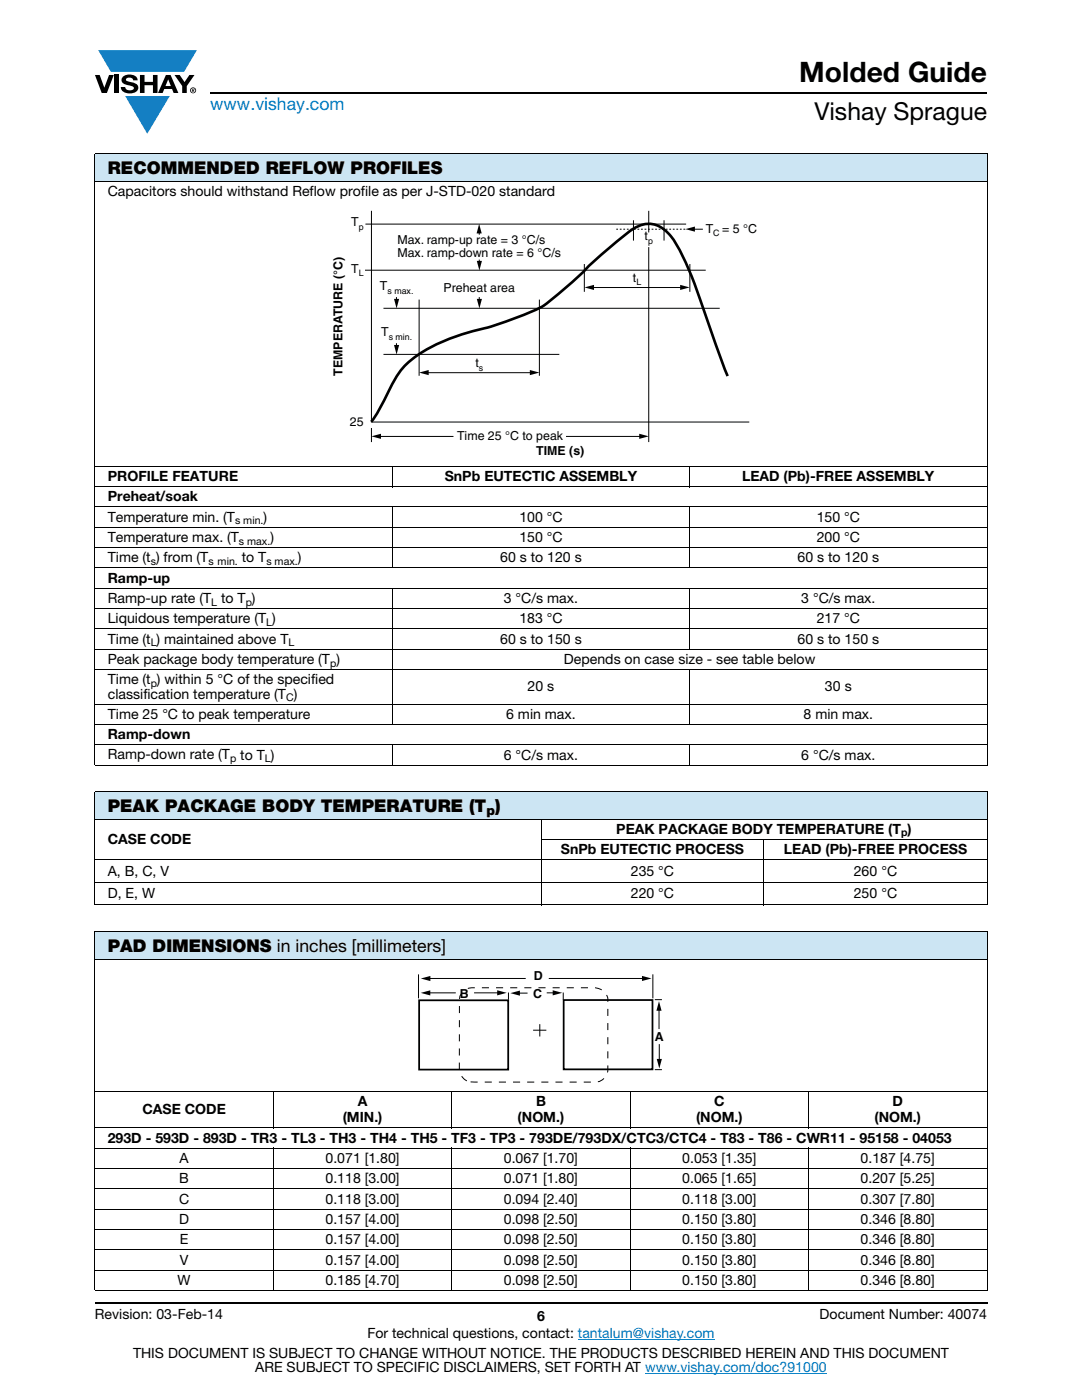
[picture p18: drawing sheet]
<svg xmlns="http://www.w3.org/2000/svg" width="216mm" height="279mm" viewBox="0 0 216 279" stroke-linecap="round" stroke-linejoin="round" font-family="sans-serif">
<defs><g id="words">
<text font-size="5.6" x="159.5" y="16.4">Molded Guide</text>
<text font-size="4.9" x="162.5" y="24">Vishay Sprague</text>
<text font-size="3.5" fill="#007ec4" x="42" y="21.9">www.vishay.com</text>
<g font-size="3.5">
<text x="21.5" y="34.8">RECOMMENDED REFLOW PROFILES</text>
<text x="21.5" y="162.1">PEAK PACKAGE BODY TEMPERATURE (T )</text>
<text x="21.5" y="190">PAD DIMENSIONS in inches [millimeters]</text>
</g>
<g font-size="2.8">
<text x="21.5" y="39.1">Capacitors should withstand Reflow profile as per J-STD-020 standard</text>
<text x="21.5" y="96">PROFILE FEATURE</text>
<text x="21.5" y="100.1">Preheat/soak</text>
<text x="88.8" y="96">SnPb EUTECTIC ASSEMBLY</text>
<text x="148.1" y="96">LEAD (Pb)-FREE ASSEMBLY</text>
<text x="21.5" y="104.1">Temperature min. (T</text>
<text x="52.6" y="104.1">)</text>
<text x="103.6" y="104.1">100 °C</text>
<text x="163" y="104.1">150 °C</text>
<text x="21.5" y="108.2">Temperature max. (T</text>
<text x="21.5" y="112.2">Time (t ) from (T</text>
<text x="48.2" y="112.2">to T</text>
<text x="54" y="108.2">)</text>
<text x="59.4" y="112.2">)</text>
<text x="99.8" y="112.2">60 s to 120 s</text>
<text x="103.6" y="108.2">150 °C</text>
<text x="159.1" y="112.2">60 s to 120 s</text>
<text x="163" y="108.2">200 °C</text>
<text x="21.5" y="116.3">Ramp-up</text>
<text x="21.5" y="120.4">Ramp-up rate (T to T )</text>
<text x="21.5" y="124.4">Liquidous temperature (T )</text>
<text x="100.5" y="120.4">3 °C/s max.</text>
<text x="103.6" y="124.4">183 °C</text>
<text x="159.9" y="120.4">3 °C/s max.</text>
<text x="163" y="124.4">217 °C</text>
<text x="21.5" y="128.5">Time (t ) maintained above T</text>
<text x="99.8" y="128.5">60 s to 150 s</text>
<text x="159.1" y="128.5">60 s to 150 s</text>
<text x="21.5" y="136.6">Time (t ) within 5 °C of the specified</text>
<text x="21.5" y="132.5">Peak package body temperature (T )</text>
<text x="105.3" y="138">20 s</text>
<text x="112.5" y="132.5">Depends on case size - see table below</text>
<text x="164.6" y="138">30 s</text>
<text x="21.5" y="139.4">classification temperature (T )</text>
<text x="21.5" y="143.4">Time 25 °C to peak temperature</text>
<text x="101" y="143.4">6 min max.</text>
<text x="160.3" y="143.4">8 min max.</text>
<text x="21.5" y="147.5">Ramp-down</text>
<text x="21.5" y="151.6">Ramp-down rate (T</text>
<text x="47.9" y="151.6">to T )</text>
<text x="100.5" y="151.6">6 °C/s max.</text>
<text x="159.9" y="151.6">6 °C/s max.</text>
<text x="123" y="166.4">PEAK PACKAGE BODY TEMPERATURE (T )</text>
<text x="21.5" y="168.4">CASE CODE</text>
<text x="111.9" y="170.5">SnPb EUTECTIC PROCESS</text>
<text x="156.4" y="170.5">LEAD (Pb)-FREE PROCESS</text>
<text x="21.5" y="174.8">A, B, C, V</text>
<text x="21.5" y="179.3">D, E, W</text>
<text x="125.9" y="174.8">235 °C</text>
<text x="125.9" y="179.3">220 °C</text>
<text x="170.4" y="174.8">260 °C</text>
<text x="170.4" y="179.3">250 °C</text>
<text x="71.4" y="220.8">A</text>
<text x="107" y="220.8">B</text>
<text x="142.5" y="220.8">C</text>
<text x="178.1" y="220.8">D</text>
<text x="28.4" y="222.4">CASE CODE</text>
<text x="68.4" y="224">(MIN.)</text>
<text x="103.3" y="224">(NOM.)</text>
<text x="138.9" y="224">(NOM.)</text>
<text x="174.5" y="224">(NOM.)</text>
<text x="21.5" y="228">293D - 593D - 893D - TR3 - TL3 - TH3 - TH4 - TH5 - TF3 - TP3 - 793DE/793DX/CTC3/CTC4 - T83 - T86 - CWR11 - 95158 - 04053</text>
<text x="35.8" y="232.1">A</text>
<text x="65" y="232.1">0.071 [1.80]</text>
<text x="100.5" y="232.1">0.067 [1.70]</text>
<text x="136.1" y="232.1">0.053 [1.35]</text>
<text x="171.7" y="232.1">0.187 [4.75]</text>
<text x="35.8" y="236.1">B</text>
<text x="65" y="236.1">0.118 [3.00]</text>
<text x="100.5" y="236.1">0.071 [1.80]</text>
<text x="136.1" y="236.1">0.065 [1.65]</text>
<text x="171.7" y="236.1">0.207 [5.25]</text>
<text x="35.7" y="240.2">C</text>
<text x="35.7" y="244.2">D</text>
<text x="65" y="244.2">0.157 [4.00]</text>
<text x="65" y="240.2">0.118 [3.00]</text>
<text x="100.5" y="244.2">0.098 [2.50]</text>
<text x="100.5" y="240.2">0.094 [2.40]</text>
<text x="136.1" y="244.2">0.150 [3.80]</text>
<text x="136.1" y="240.2">0.118 [3.00]</text>
<text x="171.7" y="244.2">0.346 [8.80]</text>
<text x="171.7" y="240.2">0.307 [7.80]</text>
<text x="35.9" y="248.3">E</text>
<text x="65" y="248.3">0.157 [4.00]</text>
<text x="100.5" y="248.3">0.098 [2.50]</text>
<text x="136.1" y="248.3">0.150 [3.80]</text>
<text x="171.7" y="248.3">0.346 [8.80]</text>
<text x="35.4" y="256.4">W</text>
<text x="35.9" y="252.4">V</text>
<text x="65" y="252.4">0.157 [4.00]</text>
<text x="65" y="256.4">0.185 [4.70]</text>
<text x="100.5" y="252.4">0.098 [2.50]</text>
<text x="100.5" y="256.4">0.098 [2.50]</text>
<text x="136.1" y="252.4">0.150 [3.80]</text>
<text x="136.1" y="256.4">0.150 [3.80]</text>
<text x="171.7" y="252.4">0.346 [8.80]</text>
<text x="171.7" y="256.4">0.346 [8.80]</text>
<text x="18.9" y="263.3">Revision: 03-Feb-14</text>
<text x="107.2" y="263.6">6</text>
<text x="163.6" y="263.3">Document Number: 40074</text>
<text x="73.3" y="267.1">For technical questions, contact: tantalum@vishay.com</text>
<text x="26.5" y="271">THIS DOCUMENT IS SUBJECT TO CHANGE WITHOUT NOTICE. THE PRODUCTS DESCRIBED HEREIN AND THIS DOCUMENT</text>
<text x="50.9" y="273.8">ARE SUBJECT TO SPECIFIC DISCLAIMERS, SET FORTH AT www.vishay.com/doc?91000</text>
</g>
<text font-size="2.6" x="97.1" y="162.7">p</text>
<g font-size="2.5">
<text x="70.1" y="45.2">T</text>
<text x="128.6" y="48">t</text>
<text x="140.8" y="46.5">T</text>
<text x="144.1" y="46.5">= 5 °C</text>
<text x="79.3" y="48.8">Max. ramp-up rate = 3 °C/s</text>
<text x="79.3" y="51.2">Max. ramp-down rate = 6 °C/s</text>
<text x="70.1" y="54.5">T</text>
<text x="75.8" y="57.9">T</text>
<text x="88.5" y="58.2">Preheat area</text>
<text x="126.3" y="56.3">t</text>
<text x="76.1" y="67.1">T</text>
<text x="68.4" y="75" transform="rotate(-90 68.4 75)">TEMPERATURE (°C)</text>
<text x="94.8" y="73.3">t</text>
<text x="69.8" y="85">25</text>
<text x="91.2" y="87.8">Time 25 °C to peak</text>
<text x="107" y="90.9">TIME (s)</text>
<text x="106.5" y="195.5">D</text>
<text x="91.8" y="199.1">B</text>
<text x="106.4" y="199.1">C</text>
<text x="130.7" y="207.8">A</text>
</g>
<g font-size="2.1">
<text x="46.9" y="104.6">s min.</text>
<text x="30.1" y="112.7">s</text>
<text x="41.6" y="112.7">s min.</text>
<text x="47.7" y="108.7">s max.</text>
<text x="53.1" y="112.7">s max.</text>
<text x="42.1" y="120.9">L</text>
<text x="49" y="120.9">p</text>
<text x="53.1" y="124.9">L</text>
<text x="30.1" y="129">L</text>
<text x="57.6" y="129">L</text>
<text x="30.1" y="137.1">p</text>
<text x="65.9" y="133">p</text>
<text x="57.1" y="139.9">C</text>
<text x="45.9" y="152.1">p</text>
<text x="52.9" y="152.1">L</text>
<text x="179.8" y="166.9">p</text>
</g>
<g font-size="1.8">
<text x="71.6" y="45.9">p</text>
<text x="142.3" y="47.2">C</text>
<text x="129.3" y="48.7">p</text>
<text x="71.6" y="55.2">L</text>
<text x="77.3" y="58.6">s max.</text>
<text x="127" y="57">L</text>
<text x="77.6" y="67.8">s min.</text>
<text x="95.5" y="74">s</text>
</g>
</g></defs>
<g fill="#147fc3">
<path d="M19.6 10h19.7l-2.6 4.3h-1.1h-13.5z"/>
<path d="M25 19.2h8.9l-4.5 7.5z"/>
</g>
<g fill="#000">
<path d="M18.9 15h1l.9 2.5 1-2.5h.9l-1.4 3.6h-1zM22.9 15h.9v3.6h-.9zM24.6 15.3a2.1 2.1 0 0 1 2.8 .3l.1 .4h-.9a.79 .79 0 0 0-.7-.5 .79 .79 0 0 0-.8 .4l.3 .3 1 .2a1.08 1.08 0 0 1 1.2 1 1.08 1.08 0 0 1-1.1 1.2 1.73 1.73 0 0 1-2.4-1.2h.9a.96 .96 0 0 0 .8 .6 .96 .96 0 0 0 .9-.4 1.31 1.31 0 0 0-1.2-.6 1.03 1.03 0 0 1-1.1-.6 1.03 1.03 0 0 1 .2-1.1zM27.9 15h.9v1.3h1.7v-1.3h.9v3.6h-.9v-1.6h-1.7v1.6h-.9zM34.8 15h1.1l.9 1.4 1-1.4h1l-1.5 2.2v1.4h-.9v-1.4z"/>
<path d="M33.6 15.9l.5 1.3h-1.1zM33.1 15l-1.6 3.6h1l.3-.8h1.5l.3 .8h1l-1.6-3.6z"/>
<path d="M38.4 17.8h.2v.2h-.2zM38.3 17.7v.7h.1v-.3l.4 .3-.2-.3 .2-.2-.1-.2z"/>
<path d="M38.1 18a.46 .46 0 0 1 .9 0 .46 .46 0 0 1-.9 0zM37.9 18a.6 .6 0 0 0 1.2 0 .6 .6 0 0 0-1.2 0z"/>
</g>
<path d="M42 18.6h155M18.9 260h178.1" fill="none" stroke="#000" stroke-width=".36"/>
<path d="M115.3 267.3h27.3M128.7 274h36.3" fill="none" stroke="#007ec4" stroke-width=".2"/>
<path d="M18.9 30.7h178.1v5.5h-178.1z" fill="#cce5f3"/>
<g fill="none" stroke="#000" stroke-width=".2">
<path d="M18.9 30.7h178.1M18.9 36.2h178.1M18.9 30.8v121.8M197 30.8v121.8M18.9 93.1h178.1M18.9 97.1h178.1M78.3 93v4.2M137.6 93v4.2M18.9 101.2h178.1M18.9 105.2h178.1M18.9 109.3h178.1M18.9 113.3h178.1"/>
<path d="M18.9 117.4h178.1M78.3 101.1v12.3M78.3 117.3v27.4M137.6 101.1v12.3M137.6 117.3v12.4M18.9 121.5h178.1M18.9 125.5h178.1M18.9 129.6h178.1M18.9 133.6h178.1M137.6 133.5v11.2M18.9 140.5h178.1M18.9 144.6h178.1"/>
<path d="M18.9 148.6h178.1M18.9 152.7h178.1M78.3 148.5v4.3M137.6 148.5v4.3"/>
</g>
<path d="M66.3 42.1h84.7v49.3h-84.7z" fill="#fff"/>
<path d="M145.2 75.1l-1.7-4.5-4.7-13.3a44.7 44.7 0 0 0-4.9-10.1 5.3 5.3 0 0 0-6.1-2.2l-.6 .2a56.5 56.5 0 0 0-9.2 7.4l-.6 .6a70.1 70.1 0 0 1-9.5 8.2 73.9 73.9 0 0 1-14.8 5 27.8 27.8 0 0 0-12.8 7.1 42.4 42.4 0 0 0-4.4 7.8l-1.8 2.9" fill="none" stroke="#000" stroke-width=".53"/>
<g fill="none" stroke="#000" stroke-width=".2">
<path d="M72.8 53.9h68M72.9 44.7h64M74.1 42.1v42.1h75.4M79.1 59.3v.7M83.6 59.8v15.2M95.6 46.2v.6M95.6 51.8v.6M95.6 59.3v.7M107.6 59.8v15.2M116.6 52.7v5.5M118.2 57.4h17.9M126.4 44v4"/>
<path d="M129.4 42.1v4.3M129.4 49.3v38.9M132.5 44v4M137.7 52.7v5.5M138.3 45.7h2M76.5 61.5h67.1M76.5 70.7h35.1M79.1 68.5v.7M85.2 74.4h20.9M74.1 85.4v2.8M75.7 87.1h14.8M112.9 87.1h15"/>
</g>
<path d="M78.6 59.7h1l-.5 1.9zM95.1 59.7h1.1l-.5 1.9zM95.1 52.1h1.1l-.5 1.9zM95.6 44.7l.5 1.9h-1zM116.6 57.4l1.9-.6v1.1zM135.7 56.8l1.9 .6-1.9 .5zM136.8 45.7l1.9-.5v1zM78.6 68.8h1l-.5 2zM83.6 74.4l1.9-.6v1.1zM105.7 73.8l1.9 .6-1.9 .5zM74.1 87.1l1.9-.5v1zM127.6 86.6l1.9 .5-1.9 .5z" fill="#000"/>
<path d="M123 45.7h13.9" fill="none" stroke="#000" stroke-width=".2" stroke-dasharray=".4 .4" stroke-linecap="butt"/>
<g fill="#cce5f3">
<path d="M18.9 158h178.1v5.5h-178.1z"/>
<path d="M18.9 185.9h178.1v5.5h-178.1z"/>
</g>
<g fill="none" stroke="#000" stroke-width=".2">
<path d="M18.9 158h178.1M18.9 158.1v22.4M197 158.1v22.4M18.9 163.5h178.1M18.9 171.6h178.1M18.9 176.1h178.1M107.9 167.5h89.1M107.9 163.4v17.3M152.4 167.4v13.3M18.9 180.6h178.1M18.9 185.9h178.1M18.9 191.4h178.1"/>
<path d="M18.9 186v71.5M197 186v71.5M18.9 217.8h178.1M54.5 217.8v7.4M90.1 217.8v7.4M125.8 217.8v7.4M161.4 217.8v7.4M18.9 225.1h178.1M18.9 229.1h178.1M18.9 233.2h178.1M18.9 237.3h178.1M54.5 229v28.6"/>
<path d="M90.1 229v28.6M125.8 229v28.6M161.4 229v28.6M18.9 241.3h178.1M18.9 245.4h178.1M18.9 249.4h178.1M18.9 253.5h178.1M18.9 257.5h178.1"/>
</g>
<path d="M83.4 193.4h49.1v22.6h-49.1z" fill="#fff"/>
<path d="M92.5 197.8l1-.6 .6-.1h24a2.89 2.89 0 0 1 3.2 2.1v14.1a2.49 2.49 0 0 1-2.8 2.7h-23.8a2.76 2.76 0 0 1-3-2.2v-14.4l.1-.6z" fill="none" stroke="#000" stroke-width=".2" stroke-dasharray="1.4 1.4" stroke-linecap="butt"/>
<path d="M83.6 199.6h17.8v13.9h-17.8zM112.5 199.6h17.7v13.8h-17.7z" fill="none" stroke="#000" stroke-width=".35"/>
<g fill="none" stroke="#000" stroke-width=".2">
<path d="M83.5 194.5v4.7M85.5 198.1h5.5M85.5 195.3h19.4M94.6 198.1h5M101.5 198.1v1.4M103.4 198.2h1.9M109.1 198.1h1.5M109.5 195.3h18.9M112.4 198.1v1.4M130.3 194.4v4.8M130.7 199.5h1.4M106.4 205.6h2.6"/>
<path d="M107.7 204.4v2.5M130.7 213.5h1.4M131.5 201.4v4M131.6 208.4v3.3"/>
</g>
<path d="M83.9 198.2l2-.6v1.1zM84 195.3l1.9-.5v1zM99.2 197.6l1.9 .5-1.9 .6zM101.8 198.2l1.9-.5v1zM110.3 197.6l1.9 .5-1.9 .6zM128.1 194.8l1.9 .5-1.9 .5zM131 211.3h1.1l-.5 1.9zM131.5 199.8l.5 1.9h-1z" fill="#000"/>
<use href="#words"/>
</svg>
